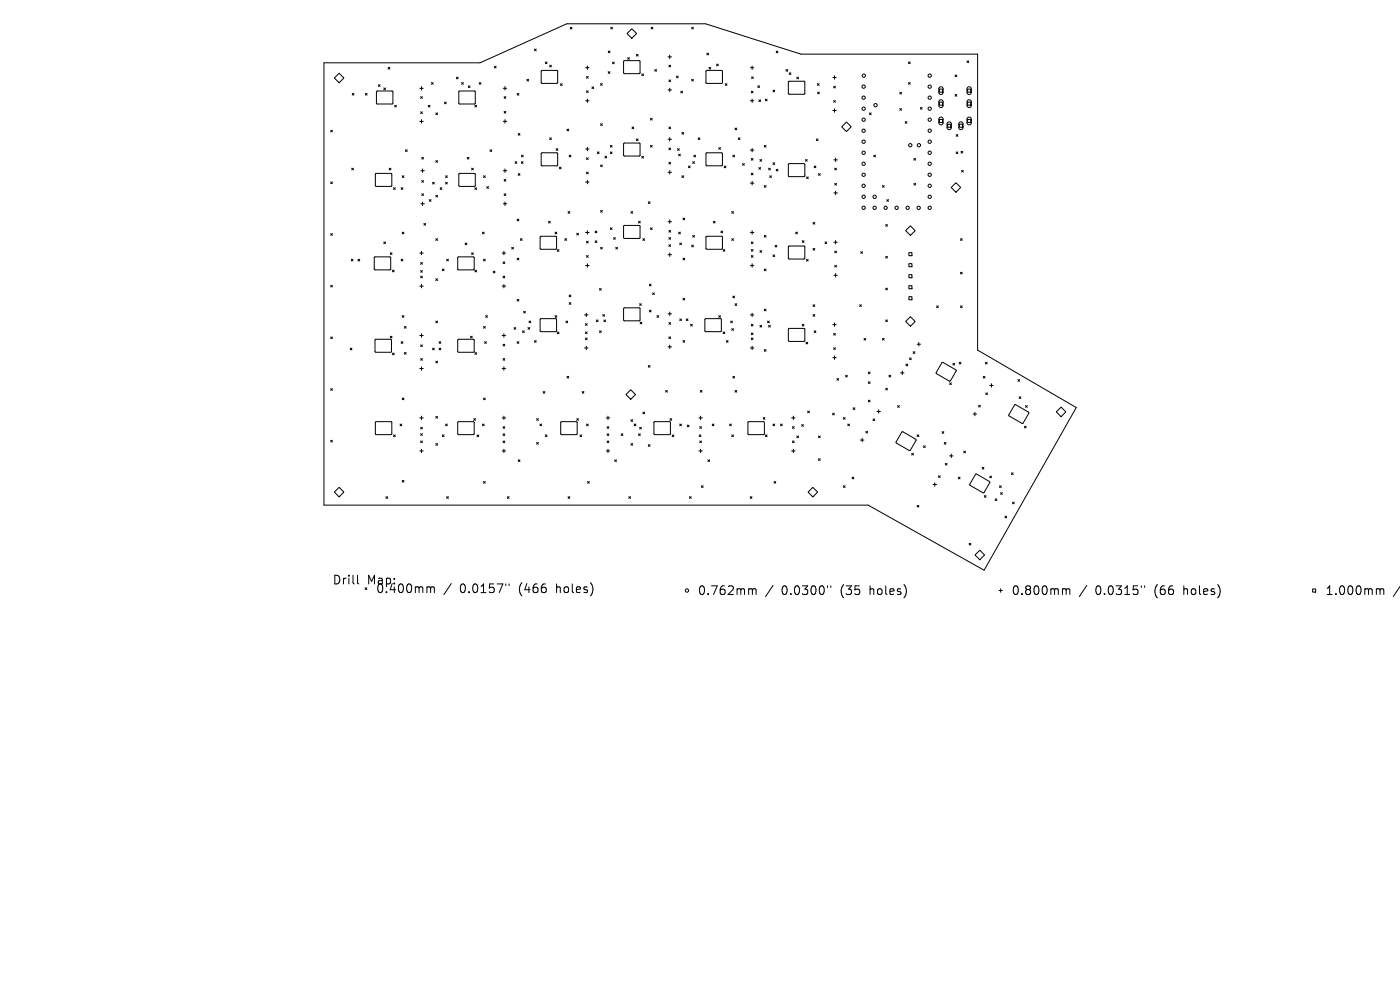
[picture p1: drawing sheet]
<svg xmlns="http://www.w3.org/2000/svg" width="297mm" height="210mm" viewBox="0 0 297 210" stroke-linecap="round" stroke-linejoin="round" font-family="sans-serif">
<defs><g id="words">
<g font-size="2.6">
<text x="70.5" y="124.2">Drill</text>
<text x="77.8" y="124.2">Map:</text>
<text x="79.7" y="126.1">0.400mm</text>
<text x="97.6" y="126.1">0.0157&quot;</text>
<text x="110.2" y="126.1">(466</text>
<text x="118.3" y="126.1">holes)</text>
<text x="147.9" y="126.5">0.762mm</text>
<text x="165.8" y="126.5">0.0300&quot;</text>
<text x="178.4" y="126.5">(35</text>
<text x="184.8" y="126.5">holes)</text>
<text x="214.5" y="126.5">0.800mm</text>
<text x="232.4" y="126.5">0.0315&quot;</text>
<text x="245" y="126.5">(66</text>
<text x="251.3" y="126.5">holes)</text>
<text x="281.1" y="126.5">1.000mm</text>
<text x="295.5" y="126.5">/</text>
</g>
</g></defs>
<g fill="none" stroke="#000" stroke-width=".21">
<path d="M68.7 13.3h33.1l18.4-8.3h29.5l20.2 6.5h37.5v62.8l20.9 12.2-19.5 34.5-24.6-13.8h-115.5zM70.9 16.5l1-1 1.1 1-1.1 1.1zM74.7 19.8l.4 .4M75.1 19.8l-.4 .4M77.5 19.8l.4 .4M77.9 19.8l-.4 .4M79.9 19.4l3.4-.1v2.7h-3.4zM80.3 18l.3 .3M80.6 18l-.3 .3M81.4 18.7l.4 .3M81.8 18.7l-.4 .3M82.3 14.3l.4 .4"/>
<path d="M82.7 14.3l-.4 .4M89.1 18.7h.7M89.4 18.4v.7M91.5 17.5l.4 .4M91.9 17.5l-.4 .4M96.8 16.4l.4 .3M97.2 16.4l-.4 .3M97.4 19.4l3.4-.1v2.7h-3.4zM97.9 17.5l.4 .4M98.3 17.5l-.4 .4M99.3 18.2l.4 .4M99.7 18.2l-.4 .4"/>
<path d="M101.7 17.5l.3 .4M102 17.5l-.3 .4M104.9 14.1l.3 .3M105.2 14.1l-.3 .3M106.8 18.7h.7M107.1 18.4v.7M109.7 19.8l.4 .4M110.1 19.8l-.4 .4M111.8 16.8l.3 .4M112.1 16.8l-.3 .4M113.4 10.4l.4 .4M113.8 10.4l-.4 .4"/>
<path d="M114.9 15h3.3l.1 2.6-3.4 .1zM115.7 13.1l.4 .4M116.1 13.1l-.4 .4M116.6 13.8l.4 .4M117 13.8l-.4 .4M118.9 17.8l.4 .3M119.3 17.8l-.4 .3M121 5.8l.3 .3M121.3 5.8l-.3 .3M124.2 14.4h.8M124.4 16.2l.4 .4M124.4 19.3l.4 .3"/>
<path d="M124.6 14v.7M124.8 16.2l-.4 .4M124.8 19.3l-.4 .3M125.6 18.4l.3 .4M125.9 18.4l-.3 .4M127.4 17.7l.4 .4M127.8 17.7l-.4 .4M129 15.2l.4 .4M129 10.8l.4 .4M129.4 15.2l-.4 .4M129.4 10.8l-.4 .4M129.6 5.8l.3 .3"/>
<path d="M129.9 5.8l-.3 .3M129.9 13.2l.4 .3M130.3 13.2l-.4 .3M132.3 12.9h3.4v2.7h-3.3zM133 7.1l1-1 1 1-1 1zM133.2 12.2l.3 .4M133.5 12.2l-.3 .4M135 11.5l.4 .4M135.4 11.5l-.4 .4M136.2 15.7l.3 .3M136.5 15.7l-.3 .3M138.1 5.8l.4 .3"/>
<path d="M138.5 5.8l-.4 .3M138.9 14.8l.4 .3M139.3 14.8l-.4 .3M141.7 12.1h.8M141.7 19.1h.8M141.9 13.8l.4 .4M141.9 17l.4 .3M142.1 11.7v.7M142.1 18.7v.7M142.3 13.8l-.4 .4M142.3 17l-.4 .3M143.5 16.1l.4 .4"/>
<path d="M143.9 16.1l-.4 .4M144.4 19.3l.4 .4M144.8 19.3l-.4 .4M146.7 5.8l.4 .3M146.7 16.8l.4 .4M147.1 5.8l-.4 .3M147.1 16.8l-.4 .4M149.8 15h3.4v2.6l-3.4 .1zM149.9 11.3l.4 .3M150.3 11.3l-.4 .3M150.4 14.3l.4 .4M150.8 14.3l-.4 .4"/>
<path d="M152 13.6l.4 .4M152.4 13.6l-.4 .4M153.9 17.7l.3 .4M154.2 17.7l-.3 .4M159.2 14.4h.7M159.4 19.3l.3 .4M159.4 16.3l.4 .4M159.6 14v.7M159.7 19.3l-.3 .4M159.8 16.3l-.4 .4M160.8 18.2l.3 .4M161.1 18.2l-.3 .4"/>
<path d="M164 19.1l.3 .4M164.3 19.1l-.3 .4M164.7 10.8l.3 .4M165 10.8l-.3 .4M166.7 14.8l.4 .3M167.1 14.8l-.4 .3M167.3 17.3h3.4v2.6l-3.4 .1zM167.4 15.4l.4 .4M167.8 15.4l-.4 .4M169 16.4l.4 .3M169.4 16.4l-.4 .3M173.4 17.7l.4 .4"/>
<path d="M173.5 19.5l.3 .4M173.8 17.7l-.4 .4M173.8 19.5l-.3 .4M176.7 16.4h.7M176.9 18.3l.3 .4M177 16.1v.7M177.2 18.3l-.3 .4M190.9 19.6l.4 .3M191.3 19.6l-.4 .3M192.7 13.1l.4 .4M192.7 17.5l.4 .4M193.1 13.1l-.4 .4"/>
<path d="M193.1 17.5l-.4 .4M199.3 18.5l.4-.1 .4 .3v1l-.4 .3h-.3l-.2-.3zM199.3 18.9h.6v.6h-.6zM202.6 15.9l.4 .4M203 15.9l-.4 .4M205.1 12.9l.4 .4M205.3 18.9h.6v.6h-.6zM205.3 18.5l.4-.1 .3 .3v1l-.3 .3h-.3l-.2-.3zM205.5 12.9l-.4 .4M70.2 27.6l.3 .4M70.2 38.6l.3 .4M70.5 27.6l-.3 .4"/>
<path d="M70.5 38.6l-.3 .4M74.6 35.7l.4 .3M75 35.7l-.4 .3M79.7 36.8h3.4v2.7h-3.4zM82.6 35.7l.3 .3M82.9 35.7l-.3 .3M83.5 39.8l.4 .4M83.7 22.3l.4 .4M83.9 39.8l-.4 .4M84.1 22.3l-.4 .4M85.1 39.8l.4 .4M85.3 37.3l.4 .4"/>
<path d="M85.5 39.8l-.4 .4M85.7 37.3l-.4 .4M86 31.8l.4 .3M86.4 31.8l-.4 .3M89.1 25.7h.7M89.2 20.5l.4 .4M89.2 23.7l.4 .4M89.3 36.2h.7M89.4 25.4v.7M89.5 33.4l.3 .3M89.5 38.3l.3 .4M89.6 20.5l-.4 .4"/>
<path d="M89.6 23.7l-.4 .4M89.7 35.8v.8M89.8 33.4l-.3 .3M89.8 38.3l-.3 .4M90.8 22.3l.4 .4M91.2 22.3l-.4 .4M91.8 38.7l.3 .3M92.1 38.7l-.3 .3M92.5 23.9l.3 .4M92.5 34.1l.3 .3M92.8 23.9l-.3 .4M92.8 34.1l-.3 .3"/>
<path d="M93.4 39.8l.3 .4M93.7 39.8l-.3 .4M94.3 21.6l.4 .4M94.5 37.3l.4 .4M94.5 38.7l.4 .3M94.7 21.6l-.4 .4M94.9 38.7l-.4 .3M94.9 37.3l-.4 .4M97.4 36.8h3.4v2.7h-3.4zM99.1 33.4l.4 .3M99.5 33.4l-.4 .3M100 35.7l.4 .3"/>
<path d="M100.4 35.7l-.4 .3M100.7 22.3l.4 .4M100.7 39.8l.4 .4M101.1 39.8l-.4 .4M101.1 22.3l-.4 .4M102.6 37.3l.3 .4M102.9 37.3l-.3 .4M103.3 39.6l.3 .4M103.6 39.6l-.3 .4M104 31.8l.3 .3M104.3 31.8l-.3 .3M106.8 25.7h.7"/>
<path d="M106.8 36.2h.7M106.9 20.5l.4 .4M106.9 23.6l.4 .4M106.9 38.1l.4 .3M107.1 25.4v.7M107.1 35.8v.8M107.3 23.6l-.4 .4M107.3 20.5l-.4 .4M107.3 38.1l-.4 .3M109.3 34.3l.3 .4M109.6 34.3l-.3 .4M109.9 28.3l.4 .4"/>
<path d="M109.9 36.8l.4 .4M110.3 28.3l-.4 .4M110.3 36.8l-.4 .4M110.6 34.3l.4 .4M110.6 32.9l.4 .4M111 34.3l-.4 .4M111 32.9l-.4 .4M114.9 32.5h3.3l.1 2.6h-3.4zM116.6 29.2l.4 .4M117 29.2l-.4 .4M118 31.5l.4 .4M118.4 31.5l-.4 .4"/>
<path d="M118.7 35.4l.3 .4M119 35.4l-.3 .4M120.3 27.4l.4 .4M120.7 27.4l-.4 .4M120.7 32.9l.4 .4M121.1 32.9l-.4 .4M124.2 21.4h.8M124.2 31.6h.8M124.2 38.6h.8M124.4 33.5l.4 .3M124.4 36.5l.4 .4M124.6 21v.7"/>
<path d="M124.6 31.2v.8M124.6 38.3v.7M124.8 33.5l-.4 .3M124.8 36.5l-.4 .4M126.7 32.2l.4 .4M127.1 32.2l-.4 .4M127.4 26.2l.4 .4M127.4 35l.4 .4M127.8 35l-.4 .4M127.8 26.2l-.4 .4M128.3 33.1l.4 .4M128.7 33.1l-.4 .4"/>
<path d="M129.5 30.8l.4 .4M129.5 32.2l.4 .4M129.9 30.8l-.4 .4M129.9 32.2l-.4 .4M132.3 30.4h3.4v2.6l-3.3 .1zM134.1 26.9l.4 .4M134.5 26.9l-.4 .4M135 29.5l.4 .3M135.4 29.5l-.4 .3M136.2 33.2l.3 .3M136.5 33.2l-.3 .3M138 30.8l.4 .4"/>
<path d="M138 25.1l.4 .4M138.4 25.1l-.4 .4M138.4 30.8l-.4 .4M141.7 29.5h.8M141.7 36.6h.8M141.9 26.9l.4 .4M141.9 31.4l.4 .4M141.9 34.4l.4 .4M142.1 29.2v.7M142.1 36.2v.7M142.3 26.9l-.4 .4M142.3 31.4l-.4 .4"/>
<path d="M142.3 34.4l-.4 .4M143.7 31.5l.4 .4M144 32.7l.3 .4M144.1 31.5l-.4 .4M144.3 32.7l-.3 .4M144.7 28.1l.3 .4M144.7 37.3l.3 .4M145 28.1l-.3 .4M145 37.3l-.3 .4M146 35.2l.4 .4M146.4 35.2l-.4 .4M147 34.3l.3 .4"/>
<path d="M147.2 32.9l.4 .4M147.3 34.3l-.3 .4M147.6 32.9l-.4 .4M148.1 29.2l.4 .4M148.5 29.2l-.4 .4M149.8 32.5h3.4v2.6h-3.4zM152.5 31.3l.3 .4M152.8 31.3l-.3 .4M153.6 35.2l.4 .4M154 35.2l-.4 .4M155.5 32.9l.3 .4M155.8 32.9l-.3 .4"/>
<path d="M155.9 27.2l.4 .3M156.3 27.2l-.4 .3M156.6 29.2l.4 .4M157 29.2l-.4 .4M157.5 34.7l.4 .4M157.9 34.7l-.4 .4M159.2 21.4h.7M159.2 31.8h.7M159.2 38.9h.7M159.4 33.6l.3 .4M159.4 36.7l.3 .4M159.6 21v.7"/>
<path d="M159.6 31.5v.7M159.6 38.5v.7M159.7 33.6l-.3 .4M159.7 36.7l-.3 .4M161 21.2l.4 .4M161 35.5l.4 .4M161.2 33.8l.4 .4M161.4 21.2l-.4 .4M161.4 35.5l-.4 .4M161.6 33.8l-.4 .4M162.1 30.8l.4 .4M162.1 39.4l.4 .3"/>
<path d="M162.4 21l.3 .4M162.5 30.8l-.4 .4M162.5 39.4l-.4 .3M162.7 21l-.3 .4M163.1 35.7l.3 .3M163.3 37.3l.4 .4M163.4 35.7l-.3 .3M163.7 37.3l-.4 .4M164 34.5l.3 .4M164.3 34.5l-.3 .4M164.7 35.9l.3 .4M165 35.9l-.3 .4"/>
<path d="M167.3 34.8l3.4-.1v2.7h-3.4zM170.9 33.8l.3 .4M171.1 37.5l.4 .4M171.2 33.8l-.3 .4M171.5 37.5l-.4 .4M172.7 35.2l.4 .4M173.1 35.2l-.4 .4M173.2 29.5l.3 .3M173.5 29.5l-.3 .3M173.6 36.8l.4 .4M174 36.8l-.4 .4M176.7 23.4h.7"/>
<path d="M176.9 21.3l.3 .4M176.9 33.9h.7M177 23.1v.7M177.1 35.7l.4 .3M177.1 38.9l.4 .4M177.2 21.3l-.3 .4M177.3 33.5v.8M177.5 35.7l-.4 .3M177.5 38.9l-.4 .4M178.6 26.9l1-1 1 1-1 1zM184.4 23.9l.4 .4M184.8 23.9l-.4 .4"/>
<path d="M185.4 32.9l.3 .4M185.7 32.9l-.3 .4M187.2 39.4l.4 .3M187.6 39.4l-.4 .3M190.9 23l.4 .4M191.3 23l-.4 .4M192 25.8l.4 .4M192.4 25.8l-.4 .4M193.9 33.6l.3 .4M193.9 38.9l.3 .4M194.2 33.6l-.3 .4M194.2 38.9l-.3 .4"/>
<path d="M195.3 22.8l.3 .4M195.6 22.8l-.3 .4M199.3 21.3l.4-.1 .4 .3v1l-.4 .3-.3-.1-.2-.2zM199.3 25l.4-.1 .4 .3v.9l-.4 .4-.3-.1-.2-.3zM199.3 21.7h.6v.6h-.6zM199.3 25.3h.6v.7h-.6zM201 26.3h.7v.7h-.7zM201 26l.5-.1 .3 .3v1l-.3 .3-.4-.1-.2-.2zM201.8 39.8l1-1 1 1-1 1zM202.6 20l.4 .4M202.8 28.5l.4 .4M202.8 32.2l.4 .4"/>
<path d="M203 20l-.4 .4M203.2 28.5l-.4 .4M203.2 32.2l-.4 .4M203.5 26l.5-.1 .3 .3v1l-.3 .3-.4-.1-.2-.2zM203.5 26.3h.7v.7h-.7zM203.9 32.1l.3 .4M204 36.1l.4 .4M204.2 32.1l-.3 .4M204.4 36.1l-.4 .4M205.3 21.7h.6v.6h-.6zM205.3 21.3l.4-.1 .3 .3v1l-.3 .3-.3-.1-.2-.2zM205.3 25.3h.6v.7h-.6z"/>
<path d="M205.3 25l.4-.1 .3 .3v.9l-.3 .4-.3-.1-.2-.3zM70.2 49.6l.3 .3M70.5 49.6l-.3 .3M74.5 55l.4 .4M74.9 55l-.4 .4M75.9 55l.4 .4M76.3 55l-.4 .4M79.4 54.5h3.4v2.7h-3.3zM81.4 51.3l.4 .4M81.8 51.3l-.4 .4M82.8 53.6l.4 .4M83.2 53.6l-.4 .4"/>
<path d="M83.3 57.3l.3 .4M83.6 57.3l-.3 .4M85.1 55l.4 .4M85.3 49.2l.4 .4M85.5 55l-.4 .4M85.7 49.2l-.4 .4M89.1 53.7h.7M89.2 55.7l.4 .4M89.2 57.4l.4 .4M89.2 58.6l.4 .4M89.3 43.2h.7M89.4 53.3v.8"/>
<path d="M89.5 41.1l.3 .4M89.6 55.7l-.4 .4M89.6 57.4l-.4 .4M89.6 58.6l-.4 .4M89.7 42.9v.7M89.8 41.1l-.3 .4M89.9 47.4l.4 .4M90.3 47.4l-.4 .4M91.1 42.3l.3 .4M91.4 42.3l-.3 .4M92.5 41.4l.3 .4M92.5 50.6l.3 .4"/>
<path d="M92.5 59.1l.3 .4M92.8 41.4l-.3 .4M92.8 50.6l-.3 .4M92.8 59.1l-.3 .4M93.8 57.1l.4 .3M94.2 57.1l-.4 .3M94.8 55l.3 .4M95.1 55l-.3 .4M97.2 54.5h3.3l.1 2.7h-3.4zM98.7 51.5l.3 .4M99 51.5l-.3 .4M100 53.6l.4 .4"/>
<path d="M100.4 53.6l-.4 .4M100.7 57.3l.4 .4M101.1 57.3l-.4 .4M102.3 49.2l.4 .4M102.6 55l.3 .4M102.7 49.2l-.4 .4M102.9 55l-.3 .4M104.6 57.5l.4 .4M105 57.5l-.4 .4M106.5 53.7h.8M106.7 55.5l.4 .4M106.7 58.6l.4 .4"/>
<path d="M106.8 43.2h.7M106.9 53.3v.8M106.9 41.1l.4 .4M107.1 58.6l-.4 .4M107.1 55.5l-.4 .4M107.1 42.9v.7M107.3 41.1l-.4 .4M108.6 52.5l.3 .3M108.9 52.5l-.3 .3M109.7 46.5l.4 .4M109.7 54.8l.4 .3M110.1 46.5l-.4 .4"/>
<path d="M110.1 54.8l-.4 .3M110.4 50.6l.4 .4M110.8 50.6l-.4 .4M114.6 50.2h3.4v2.6h-3.3zM116.4 46.9l.3 .4M116.7 46.9l-.3 .4M117.8 49.2l.3 .4M118.1 49.2l-.3 .4M118.2 52.9l.4 .4M118.6 52.9l-.4 .4M119.8 50.6l.4 .4M120.2 50.6l-.4 .4"/>
<path d="M120.5 44.9l.4 .3M120.9 44.9l-.4 .3M122.4 49.5l.3 .3M122.7 49.5l-.3 .3M124.2 49.3h.8M124.2 56.3h.8M124.4 51.2l.4 .3M124.4 54.2l.4 .4M124.6 49v.7M124.6 56v.7M124.8 51.2l-.4 .3M124.8 54.2l-.4 .4"/>
<path d="M126.3 49l.3 .4M126.3 51.1l.3 .4M126.6 49l-.3 .4M126.6 51.1l-.3 .4M127.4 44.6l.4 .4M127.4 52.5l.4 .3M127.8 52.5l-.4 .3M127.8 44.6l-.4 .4M129.5 48.3l.4 .4M129.9 48.3l-.4 .4M130.2 50.4l.3 .4M130.5 50.4l-.3 .4"/>
<path d="M130.6 52.5l.4 .3M131 52.5l-.4 .3M132.3 47.9h3.4v2.6h-3.3zM133.9 44.9l.3 .3M134.2 44.9l-.3 .3M135.5 46.9l.3 .4M135.8 46.9l-.3 .4M136.4 50.6l.3 .4M136.7 50.6l-.3 .4M137.5 42.8l.4 .4M137.9 42.8l-.4 .4M138 48.3l.4 .4"/>
<path d="M138.4 48.3l-.4 .4M141.7 47h.8M141.7 54h.8M141.9 51.9l.4 .4M141.9 48.9l.4 .3M141.9 50.4l.4 .4M142.1 46.7v.7M142.1 53.7v.7M142.3 50.4l-.4 .4M142.3 48.9l-.4 .3M142.3 51.9l-.4 .4M144 49.2l.3 .4"/>
<path d="M144.2 51.5l.4 .4M144.3 49.2l-.3 .4M144.6 51.5l-.4 .4M144.9 46.3l.4 .3M144.9 54.8l.4 .3M145.3 46.3l-.4 .3M145.3 54.8l-.4 .3M146.7 52l.4 .4M147 49.9l.3 .4M147.1 52l-.4 .4M147.3 49.9l-.3 .4M149.8 50.2h3.4v2.6h-3.4z"/>
<path d="M151.3 46.9l.4 .4M151.7 46.9l-.4 .4M152.9 49l.4 .4M153.3 49l-.4 .4M153.4 52.9l.4 .4M153.8 52.9l-.4 .4M155.2 44.9l.4 .3M155.2 50.6l.4 .4M155.6 44.9l-.4 .3M155.6 50.6l-.4 .4M159.2 49.3h.7M159.2 56.3h.7"/>
<path d="M159.4 51.3l.3 .4M159.4 52.9l.3 .4M159.4 54.2l.3 .4M159.6 49v.7M159.6 56v.7M159.7 51.3l-.3 .4M159.7 52.9l-.3 .4M159.7 54.2l-.3 .4M161.2 53.2l.4 .3M161.6 53.2l-.4 .3M162.1 49.9l.4 .4M162.1 57.1l.4 .3"/>
<path d="M162.5 49.9l-.4 .4M162.5 57.1l-.4 .3M164 54.1l.3 .3M164.3 54.1l-.3 .3M164.4 52l.4 .4M164.8 52l-.4 .4M167.3 52.2h3.4v2.7h-3.4zM168.8 49.2l.4 .4M169.2 49.2l-.4 .4M170.2 51.1l.4 .3M170.6 51.1l-.4 .3M171.1 55l.4 .4"/>
<path d="M171.5 55l-.4 .4M172.5 47.2l.4 .3M172.5 52.7l.4 .4M172.9 47.2l-.4 .3M172.9 52.7l-.4 .4M175 51.3l.4 .4M175.4 51.3l-.4 .4M176.9 40.9h.7M176.9 51.4h.7M176.9 58.4h.7M177.1 53.2l.4 .4M177.1 56.3l.4 .4"/>
<path d="M177.3 40.6v.7M177.3 51v.8M177.3 58v.8M177.5 53.2l-.4 .4M177.5 56.3l-.4 .4M182.6 53.4l.4 .4M183 53.4l-.4 .4M187.9 47.6l.4 .4M187.9 54.4l.4 .3M188.1 42.3l.4 .4M188.3 47.6l-.4 .4M188.3 54.4l-.4 .3"/>
<path d="M188.5 42.3l-.4 .4M192.8 53.6h.7v.6h-.7zM192.8 55.9h.7v.7h-.7zM192.8 58.3h.7v.6h-.7zM193.1 47.9l1 1-1 1-1-1zM203.8 50.6l.3 .4M203.8 57.8l.3 .3M204.1 57.8l-.3 .3M204.1 50.6l-.3 .4M70.2 60.5l.3 .4M70.2 71.5l.3 .3M70.5 60.5l-.3 .4"/>
<path d="M70.5 71.5l-.3 .3M74.3 73.9l.4 .3M74.7 73.9l-.4 .3M79.6 72h3.4v2.7h-3.4zM82.8 71.3l.4 .4M83.2 71.3l-.4 .4M83.3 74.9l.3 .4M83.6 74.9l-.3 .4M85.1 72.5l.4 .3M85.3 67l.4 .3M85.5 72.5l-.4 .3M85.7 67l-.4 .3"/>
<path d="M85.8 69.3l.4 .3M85.8 74.8l.4 .3M86.2 69.3l-.4 .3M86.2 74.8l-.4 .3M89.1 60.7h.7M89.1 71.2h.7M89.1 78.2h.7M89.2 73.2l.4 .3M89.2 76.1l.4 .3M89.4 60.3v.8M89.4 70.8v.7M89.4 77.8v.7"/>
<path d="M89.6 73.2l-.4 .3M89.6 76.1l-.4 .3M91.8 73.9l.3 .3M92.1 73.9l-.3 .3M92.5 68.1l.3 .4M92.5 76.6l.3 .4M92.8 68.1l-.3 .4M92.8 76.6l-.3 .4M93.1 72.5l.4 .3M93.1 73.9l.4 .3M93.5 72.5l-.4 .3M93.5 73.9l-.4 .3"/>
<path d="M97.2 72h3.3l.1 2.6-3.4 .1zM99.8 71.3l.4 .4M100.2 71.3l-.4 .4M100.7 74.8l.4 .4M101.1 74.8l-.4 .4M102.6 69.3l.3 .3M102.8 72.5l.4 .3M102.9 69.3l-.3 .3M103 67l.4 .3M103.2 72.5l-.4 .3M103.4 67l-.4 .3M106.5 60.7h.8"/>
<path d="M106.5 71.2h.8M106.5 78.2h.8M106.7 73l.4 .4M106.7 76.1l.4 .3M106.9 60.3v.8M106.9 70.8v.7M106.9 77.8v.7M107.1 76.1l-.4 .3M107.1 73l-.4 .4M109 69.5l.4 .4M109.4 69.5l-.4 .4M109.7 63.5l.4 .4"/>
<path d="M109.7 72.5l.4 .3M110.1 63.5l-.4 .4M110.1 72.5l-.4 .3M110.9 70.2l.3 .3M111.1 66l.4 .4M111.2 70.2l-.3 .3M111.5 66l-.4 .4M112 69.5l.4 .4M112.2 68.1l.4 .4M112.4 69.5l-.4 .4M112.6 68.1l-.4 .4M113.4 72.2l.4 .4"/>
<path d="M113.8 72.2l-.4 .4M114.6 67.7l3.4-.1v2.7h-3.3zM117.8 67l.3 .3M118.1 67l-.3 .3M118.2 70.4l.4 .4M118.6 70.4l-.4 .4M120.1 68.1l.3 .4M120.3 79.8l.4 .4M120.4 68.1l-.3 .4M120.7 79.8l-.4 .4M120.7 62.6l.4 .4M120.7 64.2l.4 .4"/>
<path d="M121.1 62.6l-.4 .4M121.1 64.2l-.4 .4M124 66.8h.7M124 73.8h.7M124.2 68.7l.4 .3M124.2 70.4l.4 .4M124.2 71.7l.4 .4M124.4 66.4v.8M124.4 73.4v.8M124.6 68.7l-.4 .3M124.6 70.4l-.4 .4M124.6 71.7l-.4 .4"/>
<path d="M126.5 67.9l.4 .3M126.9 67.9l-.4 .3M127.2 61.2l.4 .4M127.2 70.2l.4 .3M127.6 61.2l-.4 .4M127.6 70.2l-.4 .3M127.9 66.7l.3 .4M128.1 67.9l.4 .3M128.2 66.7l-.3 .4M128.5 67.9l-.4 .3M132.3 65.4l3.4-.1v2.7h-3.3zM135.7 64.4l.4 .4"/>
<path d="M135.8 68.3l.4 .4M136.1 64.4l-.4 .4M136.2 68.3l-.4 .4M137.5 77.5l.4 .4M137.8 60.3l.3 .4M137.8 65.8l.3 .4M137.9 77.5l-.4 .4M138.1 60.3l-.3 .4M138.1 65.8l-.3 .4M138.5 62.1l.3 .4M138.8 62.1l-.3 .4M139.4 67l.3 .3"/>
<path d="M139.7 67l-.3 .3M141.7 66.6h.8M141.7 73.6h.8M141.9 68.4l.4 .4M141.9 71.5l.4 .3M142.1 66.2v.7M142.1 73.2v.7M142.3 68.4l-.4 .4M142.3 71.5l-.4 .3M144.2 67.6l.4 .4M144.6 67.6l-.4 .4M144.9 63.3l.4 .3"/>
<path d="M144.9 72.2l.4 .4M145.3 63.3l-.4 .3M145.3 72.2l-.4 .4M145.6 67.6l.3 .4M145.9 67.6l-.3 .4M146.5 68.8l.4 .4M146.9 68.8l-.4 .4M149.6 67.7l3.4-.1v2.7h-3.4zM152.5 67l.3 .3M152.8 67l-.3 .3M153.4 70.4l.4 .4M153.8 70.4l-.4 .4"/>
<path d="M154.1 72.2l.4 .4M154.5 72.2l-.4 .4M155 68.1l.4 .4M155.2 69.7l.4 .4M155.4 68.1l-.4 .4M155.5 62.8l.3 .4M155.5 79.8l.3 .4M155.6 69.7l-.4 .4M155.8 62.8l-.3 .4M155.8 79.8l-.3 .4M155.9 64.4l.4 .4M156.3 64.4l-.4 .4"/>
<path d="M159.2 66.8h.7M159.2 73.8h.7M159.4 68.8l.3 .4M159.4 70.6l.3 .4M159.4 71.7l.3 .4M159.6 66.4v.8M159.6 73.4v.8M159.7 68.8l-.3 .4M159.7 70.6l-.3 .4M159.7 71.7l-.3 .4M161.2 69l.4 .4M161.6 69l-.4 .4"/>
<path d="M162.1 74.2l.4 .3M162.1 65.6l.4 .3M162.5 65.6l-.4 .3M162.5 74.2l-.4 .3M162.8 68.1l.4 .4M163.1 69l.3 .4M163.2 68.1l-.4 .4M163.4 69l-.3 .4M167.3 69.7h3.4v2.7h-3.4zM170.2 68.8l.4 .4M170.6 68.8l-.4 .4M171 72.6l.4 .4"/>
<path d="M171.4 72.6l-.4 .4M172.5 64.7l.4 .3M172.5 66.7l.4 .4M172.7 70.2l.4 .3M172.9 64.7l-.4 .3M172.9 66.7l-.4 .4M173.1 70.2l-.4 .3M176.7 68.9h.7M176.7 75.9h.7M176.9 73.8l.3 .3M176.9 70.7l.3 .4M177 68.5v.7"/>
<path d="M177 75.5v.7M177.2 70.7l-.3 .4M177.2 73.8l-.3 .3M179.4 79.6l.4 .4M179.8 79.6l-.4 .4M182.4 64.7l.3 .3M182.7 64.7l-.3 .3M183.3 71.8l.4 .4M183.7 71.8l-.4 .4M184.2 78.9l.4 .4M184.6 78.9l-.4 .4M187.2 71.8l.4 .4"/>
<path d="M187.6 71.8l-.4 .4M187.9 61.1l.4 .4M187.9 67.9l.4 .3M188.3 61.1l-.4 .4M188.3 67.9l-.4 .3M188.6 79.6l.4 .4M189 79.6l-.4 .4M191 79.1h.8M191.4 78.7v.8M192.1 68.2l1-1 1 1-1 1zM192.2 77.2l.4 .4M192.6 77.2l-.4 .4"/>
<path d="M192.8 60.6h.7v.7h-.7zM192.8 62.9h.7v.7h-.7zM193 75.9l.3 .4M193.3 75.9l-.3 .4M193.7 74.6l.4 .4M194.1 74.6l-.4 .4M194.5 73h.8M194.9 72.7v.7M198.7 64.9l.4 .4M199.1 64.9l-.4 .4M199.8 76.9h.3l2.7 1.6-1.2 2.3-3-1.6zM202.2 77.1l.3 .3"/>
<path d="M202.5 77.1l-.3 .3M203.5 76.8l.4 .4M203.8 64.9l.3 .4M203.9 76.8l-.4 .4M204.1 64.9l-.3 .4M208.6 79.8l.4 .4M209 79.8l-.4 .4M209.1 76.8l.3 .4M209.4 76.8l-.3 .4M70.2 82.4l.3 .4M70.2 93.4l.3 .4M70.5 82.4l-.3 .4"/>
<path d="M70.5 93.4l-.3 .4M79.7 89.5h3.3l.1 2.6-3.4 .1zM83.5 92.3l.4 .3M83.9 92.3l-.4 .3M84.9 89.9l.3 .4M85.2 89.9l-.3 .4M85.3 84.4l.4 .4M85.7 84.4l-.4 .4M89.1 88.6h.7M89.1 95.7h.7M89.2 90.6l.4 .4M89.2 92l.4 .4"/>
<path d="M89.2 93.5l.4 .4M89.4 88.3v.7M89.4 95.3v.7M89.6 90.6l-.4 .4M89.6 92l-.4 .4M89.6 93.5l-.4 .4M92.5 88.3l.3 .4M92.5 94.1l.3 .4M92.8 88.3l-.3 .4M92.8 94.1l-.3 .4M93.8 92.2l.4 .4M94.2 92.2l-.4 .4"/>
<path d="M94.5 89.9l.4 .4M94.9 89.9l-.4 .4M97.2 89.5h3.3l.1 2.6-3.4 .1zM100.5 88.8l.4 .4M100.9 88.8l-.4 .4M101.2 92.3l.4 .3M101.6 92.3l-.4 .3M102.3 89.9l.4 .4M102.6 84.4l.3 .4M102.7 89.9l-.4 .4M102.9 84.4l-.3 .4M106.5 88.6h.8"/>
<path d="M106.5 95.7h.8M106.7 90.5l.4 .4M106.7 92l.4 .4M106.7 93.5l.4 .4M106.9 88.3v.7M106.9 95.3v.7M107.1 90.5l-.4 .4M107.1 92l-.4 .4M107.1 93.5l-.4 .4M109.9 97.5l.4 .4M110.3 97.5l-.4 .4M113.8 88.8l.4 .4"/>
<path d="M113.8 93.9l.4 .3M114.2 88.8l-.4 .4M114.2 93.9l-.4 .3M114.5 89.9l.4 .4M114.9 89.9l-.4 .4M115.2 83.1l.4 .3M115.6 83.1l-.4 .3M115.7 92.2l.4 .4M116.1 92.2l-.4 .4M119 89.5h3.4v2.6l-3.4 .1zM122.4 88.8l.3 .4M122.7 88.8l-.3 .4"/>
<path d="M123 92.3l.4 .3M123.4 92.3l-.4 .3M123.5 83.1l.4 .3M123.9 83.1l-.4 .3M124.4 89.9l.4 .4M124.8 89.9l-.4 .4M128.6 88.6h.7M128.6 95.7h.7M128.8 90.5l.4 .4M128.8 92l.4 .4M128.8 93.5l.4 .4M129 88.3v.7"/>
<path d="M129 95.3v.7M129.2 90.5l-.4 .4M129.2 92l-.4 .4M129.2 93.5l-.4 .4M130.4 97.5l.4 .4M130.8 97.5l-.4 .4M131.8 92l.4 .4M132.2 92l-.4 .4M132.8 83.7l1-1 1 1-1 1zM133.9 94.1l.3 .4M133.9 89l.3 .4M134.2 94.1l-.3 .4"/>
<path d="M134.2 89l-.3 .4M134.5 89.9l.4 .4M134.9 89.9l-.4 .4M135.5 92l.3 .4M135.7 90.6l.4 .4M135.8 92l-.3 .4M136.1 90.6l-.4 .4M136.4 87.4l.3 .4M136.7 87.4l-.3 .4M137.5 94.3l.4 .4M137.9 94.3l-.4 .4M138.8 89.5h3.3l.1 2.6-3.4 .1z"/>
<path d="M141.2 82.8l.4 .4M141.6 82.8l-.4 .4M142.1 88.8l.4 .4M142.5 88.8l-.4 .4M142.6 92.3l.4 .3M143 92.3l-.4 .3M144.2 89.9l.4 .4M144.6 89.9l-.4 .4M145.8 90.2l.4 .3M146.2 90.2l-.4 .3M148.3 88.6h.7M148.3 95.7h.7"/>
<path d="M148.3 92.2l.4 .4M148.4 90.5l.4 .4M148.4 93.5l.4 .4M148.6 82.8l.3 .4M148.6 88.3v.7M148.6 95.3v.7M148.7 92.2l-.4 .4M148.8 90.5l-.4 .4M148.8 93.5l-.4 .4M148.9 82.8l-.3 .4M150.2 97.5l.3 .4M150.5 97.5l-.3 .4"/>
<path d="M151.1 89.9l.4 .4M151.5 89.9l-.4 .4M154.8 89.9l.3 .4M155.1 89.9l-.3 .4M155.2 92.2l.4 .4M155.6 92.2l-.4 .4M155.9 82.8l.4 .4M156.3 82.8l-.4 .4M158.7 89.5h3.4v2.6l-3.4 .1zM161.9 88.6l.4 .3M162.3 88.6l-.4 .3M162.4 92.3l.3 .3"/>
<path d="M162.7 92.3l-.3 .3M164 89.9l.3 .4M164.3 89.9l-.3 .4M165.6 89.9l.4 .4M166 89.9l-.4 .4M167.9 88.6h.8M167.9 95.7h.8M168.1 90.5l.4 .4M168.1 93.5l.4 .4M168.3 88.3v.7M168.3 95.3v.7M168.5 90.5l-.4 .4"/>
<path d="M168.5 93.5l-.4 .4M169 92.5l.4 .3M169.4 92.5l-.4 .3M170.1 90.1l.3 .3M170.4 90.1l-.3 .3M171.3 87.2l.4 .4M171.7 87.2l-.4 .4M173.6 92.5l.4 .3M173.6 97.3l.4 .4M174 92.5l-.4 .3M174 97.3l-.4 .4M176.6 87.7l.4 .3"/>
<path d="M177 87.7l-.4 .3M177.5 80.3l.4 .4M177.9 80.3l-.4 .4M178.9 88.6l.4 .3M179.3 88.6l-.4 .3M179.8 89.9l.4 .4M180.2 89.9l-.4 .4M181 86.5l.4 .4M181.4 86.5l-.4 .4M182.5 93.4h.8M182.9 93v.7M183.7 91.5l.4 .4"/>
<path d="M184.1 91.5l-.4 .4M184.2 81l.4 .3M184.2 84.9l.4 .4M184.6 81l-.4 .3M184.6 84.9l-.4 .4M185.2 88.9l.4 .3M185.6 88.9l-.4 .3M186 87.3h.8M186.4 86.9v.7M187.9 82.4l.4 .3M188.3 82.4l-.4 .3M190.4 86l.4 .4"/>
<path d="M190.8 86l-.4 .4M191.3 91.6h.3l2.7 1.7-1.2 2.3-3-1.7zM193.4 96.2l.4 .3M193.8 96.2l-.4 .3M194.6 92.2l.3 .4M194.9 92.2l-.3 .4M195.9 94.6l.4 .3M196.3 94.6l-.4 .3M199.9 91.6l.3 .3M200.2 91.6l-.3 .3M200.3 93.9l.4 .3M200.5 98.3l.4 .4"/>
<path d="M200.7 93.9l-.4 .3M200.9 98.3l-.4 .4M201.4 96.7h.8M201.5 81.2l.3 .4M201.8 96.3v.8M201.8 81.2l-.3 .4M204.5 95.7l.3 .4M204.8 95.7l-.3 .4M206.5 87.8h.7M206.8 87.5v.7M207.6 86l.4 .3M208 86l-.4 .3"/>
<path d="M208.4 99.1l.3 .4M208.7 99.1l-.3 .4M209.1 83.3l.4 .4M209.5 83.3l-.4 .4M210 81.8h.7M210.3 81.4v.7M215.2 85.9h.3l2.8 1.6-1.3 2.3-3-1.6zM216 80.5l.3 .4M216.2 84.2l.4 .3M216.3 80.5l-.3 .4M216.6 84.2l-.4 .3M217.3 90.4l.4 .4"/>
<path d="M217.6 86l.3 .4M217.7 90.4l-.4 .4M217.9 86l-.3 .4M224.1 87.4l1-1 1 1-1 1zM70.9 104.4l1-1 1.1 1-1.1 1zM81.9 105.4l.3 .3M82.2 105.4l-.3 .3M85.3 101.9l.4 .4M85.7 101.9l-.4 .4M94.8 105.4l.3 .3M95.1 105.4l-.3 .3M102.6 102.1l.3 .4"/>
<path d="M102.9 102.1l-.3 .4M107.6 105.4l.4 .3M108 105.4l-.4 .3M120.5 105.4l.4 .3M120.9 105.4l-.4 .3M124.7 102.1l.3 .4M125 102.1l-.3 .4M133.4 105.4l.4 .3M133.8 105.4l-.4 .3M146.3 105.4l.3 .3M146.6 105.4l-.3 .3M148.8 103l.4 .4"/>
<path d="M149.2 103l-.4 .4M159.1 105.4l.4 .3M159.5 105.4l-.4 .3M164.2 102.1l.4 .4M164.6 102.1l-.4 .4M171.4 104.4l1-1 1.1 1-1.1 1zM178.9 103l.4 .4M179.3 103l-.4 .4M180.8 101.2l.3 .4M181.1 101.2l-.3 .4M194.6 107.2l.3 .4M194.9 107.2l-.3 .4"/>
<path d="M197.9 102.8h.8M198.3 102.4v.7M199.1 100.9l.4 .4M199.5 100.9l-.4 .4M203.3 101.2l.4 .4M203.7 101.2l-.4 .4M205.6 115.2l.4 .4M206 115.2l-.4 .4M206.8 117.7l1.1-1 1 1-1 1zM207 100.6h.2l2.8 1.6-1.3 2.3-3-1.6zM208.8 105.1l.4 .4M209.2 105.1l-.4 .4"/>
<path d="M210 101l.3 .4M210.3 101l-.3 .4M211.1 105.8l.4 .4M211.5 105.8l-.4 .4M212 103.1l.4 .3M212.3 104.5l.3 .4M212.4 103.1l-.4 .3M212.6 104.5l-.3 .4M213.2 109.5l.4 .4M213.6 109.5l-.4 .4M214.6 100.3l.3 .4M214.8 106.5l.4 .4"/>
<path d="M214.9 100.3l-.3 .4M215.2 106.5l-.4 .4M75.9 122v1.6l.2 .3M90.8 124.5l.5 .1 .1 .1M91.4 124.7l.2-.2 .5 .1v1.1M91.4 124.7v1M95.7 123.8l-1.5 2.3M107.3 123.9v.3M108 123.9v.3M159.1 124.9l.4 .1 .1 .2M159.6 125.2v.9M159.6 125.2l.3-.3 .4 .1 .1 1.1"/>
<path d="M164 124.2l-1.6 2.4M175.6 124.3v.3M176.3 124.3v.3M211.9 125.3h.7M212.3 124.9v.7M225.6 124.9l.5 .1 .1 .2M226.2 125.2l.2-.3 .5 .1 .1 1.1M226.2 125.2v.9M230.6 124.2l-1.6 2.4M242.1 124.3v.3M242.8 124.3v.3M278.5 124.9h.6v.7h-.6z"/>
<path d="M292.2 124.9h.3l.3 .3M292.8 125.2l.2-.3 .5 .1 .1 1.1M292.8 125.2v.9"/>
<circle cx="183.2" cy="18.4" r=".35"/>
<circle cx="183.3" cy="16" r=".35"/>
<circle cx="197.2" cy="16" r=".35"/>
<circle cx="197.2" cy="18.4" r=".35"/>
<circle cx="183.2" cy="39.4" r=".35"/>
<circle cx="183.2" cy="25.4" r=".35"/>
<circle cx="183.2" cy="23.1" r=".35"/>
<circle cx="183.2" cy="32.4" r=".35"/>
<circle cx="183.2" cy="20.7" r=".35"/>
<circle cx="183.2" cy="27.7" r=".35"/>
<circle cx="183.2" cy="34.7" r=".35"/>
<circle cx="183.2" cy="30.1" r=".35"/>
<circle cx="183.2" cy="37.1" r=".35"/>
<circle cx="185.7" cy="22.3" r=".35"/>
<circle cx="193.1" cy="30.8" r=".35"/>
<circle cx="194.9" cy="30.8" r=".35"/>
<circle cx="197.2" cy="39.4" r=".35"/>
<circle cx="197.2" cy="25.4" r=".35"/>
<circle cx="197.2" cy="23.1" r=".35"/>
<circle cx="197.2" cy="32.4" r=".35"/>
<circle cx="197.2" cy="27.7" r=".35"/>
<circle cx="197.2" cy="20.7" r=".35"/>
<circle cx="197.2" cy="34.7" r=".35"/>
<circle cx="197.2" cy="30.1" r=".35"/>
<circle cx="197.2" cy="37.1" r=".35"/>
<circle cx="183.2" cy="41.7" r=".35"/>
<circle cx="183.2" cy="44.1" r=".35"/>
<circle cx="185.5" cy="41.7" r=".35"/>
<circle cx="185.5" cy="44.1" r=".35"/>
<circle cx="187.9" cy="44.1" r=".35"/>
<circle cx="190.2" cy="44.1" r=".35"/>
<circle cx="192.6" cy="44.1" r=".35"/>
<circle cx="194.9" cy="44.1" r=".35"/>
<circle cx="197.2" cy="41.7" r=".35"/>
<circle cx="197.2" cy="44.1" r=".35"/>
<circle cx="145.7" cy="125.3" r=".35"/>
</g>
<use href="#words"/>
</svg>
